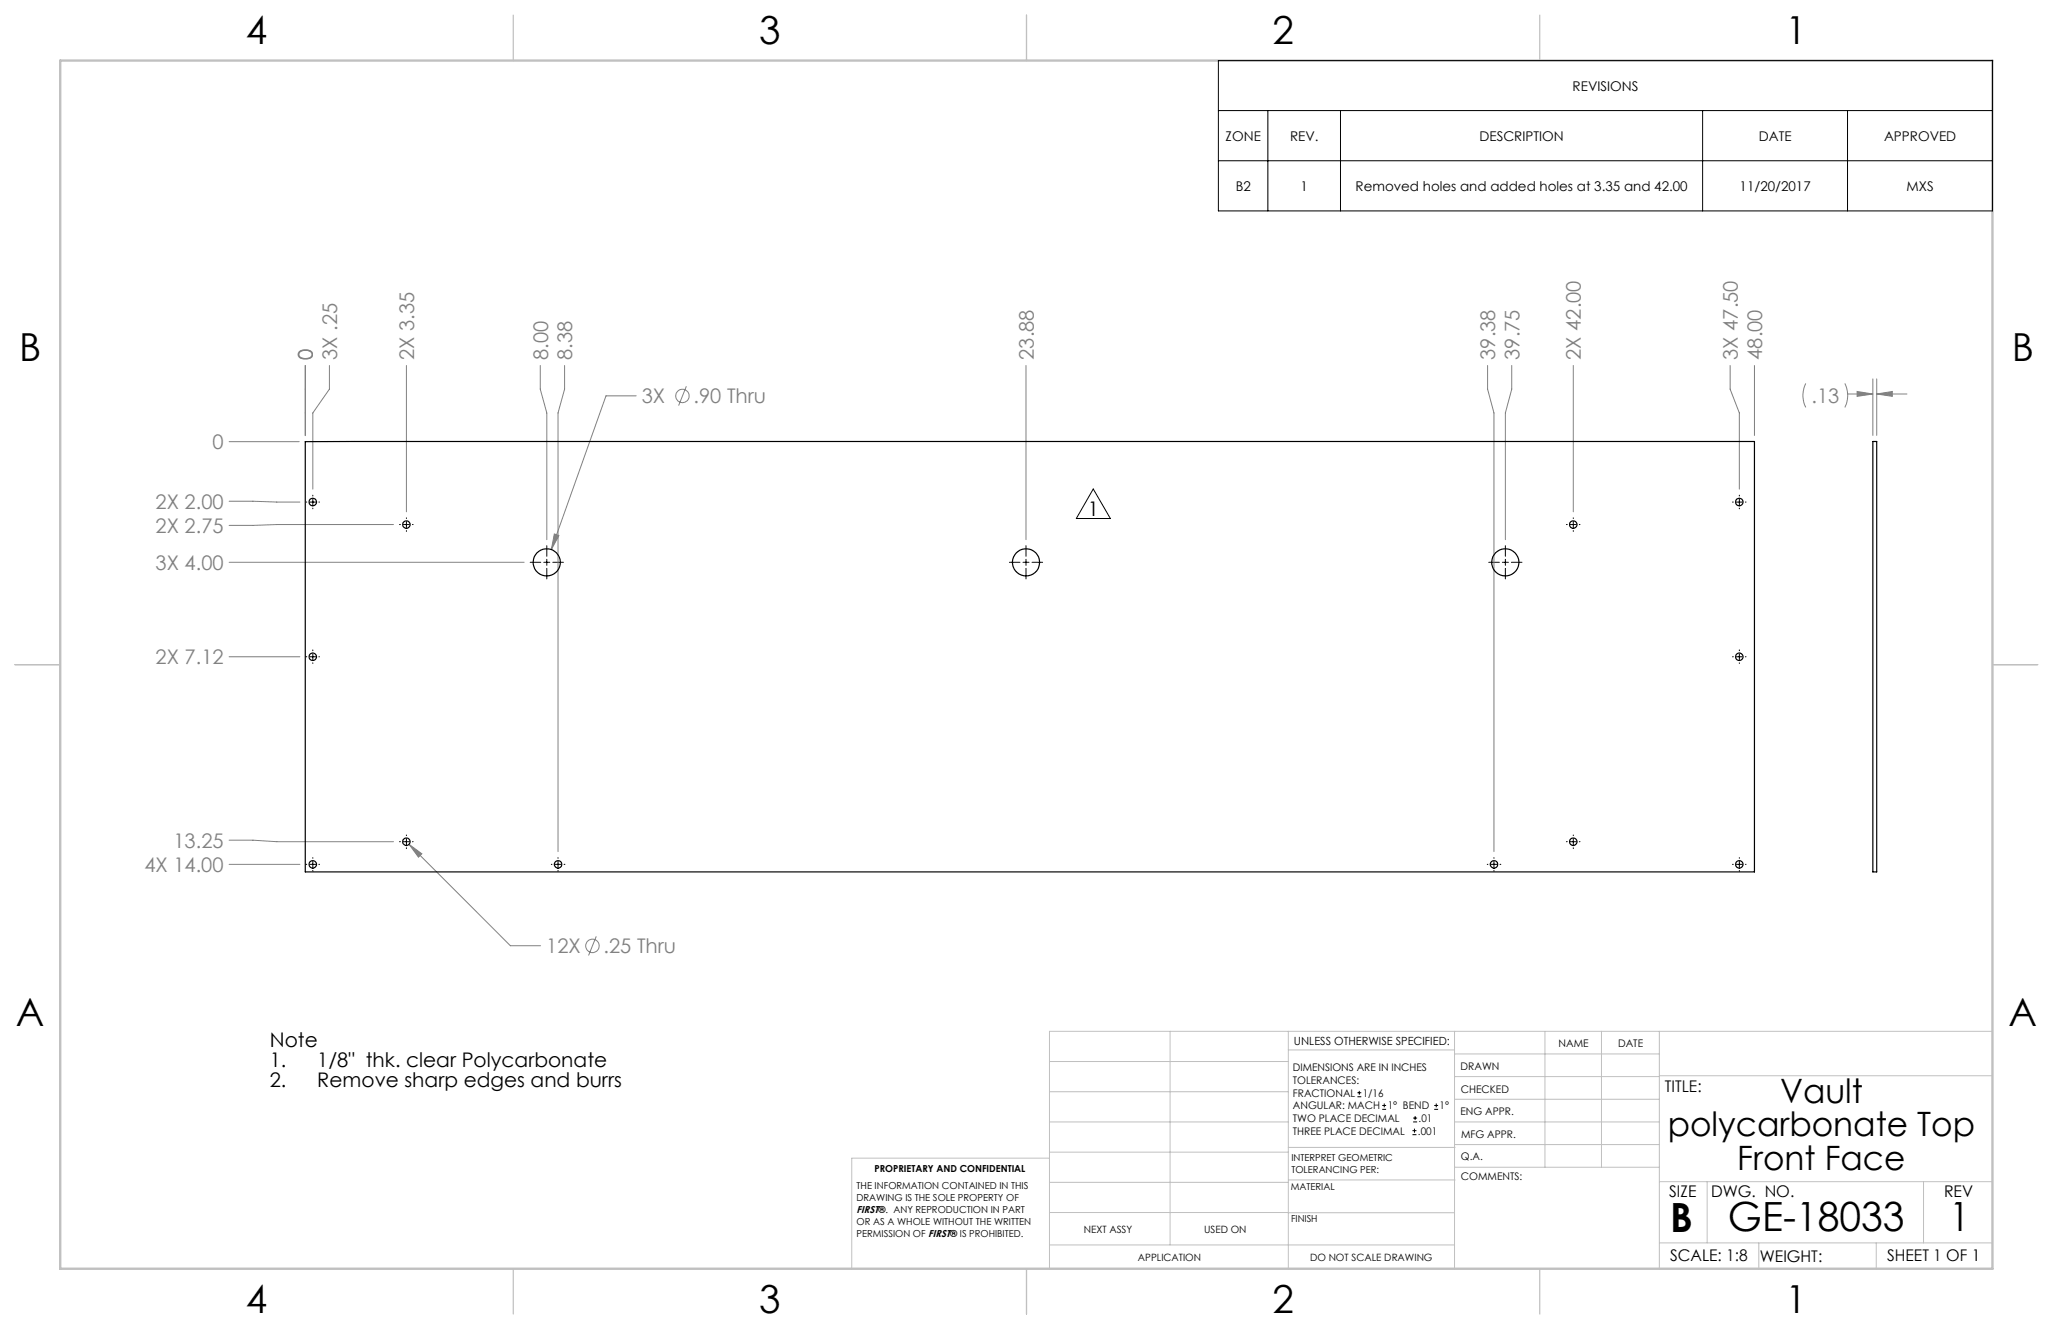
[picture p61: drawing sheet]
<svg xmlns="http://www.w3.org/2000/svg" width="432mm" height="279mm" viewBox="0 0 432 279" stroke-linecap="round" stroke-linejoin="round" font-family="sans-serif">
<defs><g id="words">
<g font-size="8.5">
<text x="351.3" y="259">B</text>
<text x="363.4" y="258.9">GE-18033</text>
<text x="410" y="258.9">1</text>
</g>
<g font-size="8.1">
<text x="51.7" y="9.3">4</text>
<text x="159.7" y="9.3">3</text>
<text x="267.6" y="9.3">2</text>
<text x="375.6" y="9.3">1</text>
<text x="4" y="76">B</text>
<text x="423.1" y="76">B</text>
<text x="3.3" y="215.7">A</text>
<text x="422.4" y="215.7">A</text>
<text x="51.7" y="276">4</text>
<text x="159.7" y="276">3</text>
<text x="267.6" y="276">2</text>
<text x="375.6" y="276">1</text>
</g>
<g font-size="7.1">
<text x="374.4" y="231.8">Vault</text>
<text x="350.8" y="238.9">polycarbonate Top</text>
<text x="365.4" y="246">Front Face</text>
</g>
<g font-size="4.2" fill="#808080">
<text x="65.8" y="75.6" transform="rotate(-90 65.8 75.6)">0</text>
<text x="70.9" y="75.6" transform="rotate(-90 70.9 75.6)">3X .25</text>
<text x="87.1" y="75.6" transform="rotate(-90 87.1 75.6)">2X 3.35</text>
<text x="115.3" y="75.6" transform="rotate(-90 115.3 75.6)">8.00</text>
<text x="120.4" y="75.6" transform="rotate(-90 120.4 75.6)">8.38</text>
<text x="217.4" y="75.6" transform="rotate(-90 217.4 75.6)">23.88</text>
<text x="314.5" y="75.6" transform="rotate(-90 314.5 75.6)">39.38</text>
<text x="319.6" y="75.6" transform="rotate(-90 319.6 75.6)">39.75</text>
<text x="332.5" y="75.6" transform="rotate(-90 332.5 75.6)">2X 42.00</text>
<text x="365.5" y="75.6" transform="rotate(-90 365.5 75.6)">3X 47.50</text>
<text x="370.6" y="75.6" transform="rotate(-90 370.6 75.6)">48.00</text>
<text x="135" y="84.8">3X</text>
<text x="145.9" y="84.8">.90 Thru</text>
<text x="381" y="84.7">.13</text>
<text x="44.7" y="94.4">0</text>
<text x="32.7" y="107">2X 2.00</text>
<text x="32.7" y="112">2X 2.75</text>
<text x="32.7" y="119.8">3X 4.00</text>
<text x="32.7" y="139.7">2X 7.12</text>
<text x="36.5" y="178.2">13.25</text>
<text x="30.4" y="183.3">4X 14.00</text>
<text x="114.9" y="200.4">12X</text>
<text x="127" y="200.4">.25 Thru</text>
</g>
<g font-size="4.2">
<text x="228.8" y="108.4">1</text>
<text x="56.7" y="220.1">Note</text>
<text x="56.7" y="224.3">1.</text>
<text x="66.7" y="224.3">1/8&quot; thk. clear Polycarbonate</text>
<text x="56.7" y="228.4">2.</text>
<text x="66.7" y="228.4">Remove sharp edges and burrs</text>
</g>
<g font-size="3.4">
<text x="350.2" y="229.5">TITLE:</text>
<text x="351.1" y="251.6">SIZE</text>
<text x="359.9" y="251.6">DWG. NO.</text>
<text x="408.9" y="251.7">REV</text>
<text x="351.2" y="265.2">SCALE: 1:8</text>
<text x="370.1" y="265.3">WEIGHT:</text>
<text x="396.9" y="265.2">SHEET 1 OF 1</text>
</g>
<g font-size="2.8">
<text x="330.8" y="19">REVISIONS</text>
<text x="257.8" y="29.6">ZONE</text>
<text x="271.3" y="29.6">REV.</text>
<text x="311.2" y="29.6">DESCRIPTION</text>
<text x="369.9" y="29.6">DATE</text>
<text x="396.3" y="29.6">APPROVED</text>
<text x="259.9" y="40.1">B2</text>
<text x="273.5" y="40.1">1</text>
<text x="285.1" y="40.1">Removed holes and added holes at 3.35 and 42.00</text>
<text x="365.9" y="40.1">11/20/2017</text>
<text x="401" y="40.1">MXS</text>
</g>
<text font-size="2.4" x="272.2" y="219.7">UNLESS OTHERWISE SPECIFIED:</text>
<g font-size="2.2">
<text x="327.8" y="220.1">NAME</text>
<text x="340.3" y="220.2">DATE</text>
<text x="271.9" y="225.3">DIMENSIONS ARE IN INCHES</text>
<text x="271.9" y="227.9">TOLERANCES:</text>
<text x="307.2" y="224.9">DRAWN</text>
<text x="271.9" y="230.6">FRACTIONAL</text>
<text x="271.9" y="233.2">ANGULAR: MACH</text>
<text x="286.6" y="230.6">1/16</text>
<text x="291.9" y="233.2">1° BEND</text>
<text x="302.8" y="233.2">1°</text>
<text x="307.3" y="229.8">CHECKED</text>
<text x="271.9" y="238.5">THREE PLACE DECIMAL</text>
<text x="271.9" y="235.9">TWO PLACE DECIMAL</text>
<text x="298.2" y="238.5">.001</text>
<text x="298.4" y="235.9">.01</text>
<text x="307.2" y="234.5">ENG APPR.</text>
<text x="307.3" y="239.2">MFG APPR.</text>
<text x="307.3" y="243.9">Q.A.</text>
<text x="307.3" y="248.1">COMMENTS:</text>
</g>
<g font-size="2.1">
<text x="180.2" y="255.1">FIRST®. ANY REPRODUCTION IN PART</text>
<text x="227.9" y="259.2">NEXT ASSY</text>
<text x="253.3" y="259.2">USED ON</text>
<text x="239.3" y="265">APPLICATION</text>
<text x="275.5" y="265.1">DO NOT SCALE DRAWING</text>
</g>
<g font-size="2">
<text x="271.6" y="244.1">INTERPRET GEOMETRIC</text>
<text x="180.2" y="250">THE INFORMATION CONTAINED IN THIS</text>
<text x="183.9" y="246.4">PROPRIETARY AND CONFIDENTIAL</text>
<text x="271.5" y="250.2">MATERIAL</text>
<text x="271.6" y="246.6">TOLERANCING PER:</text>
<text x="180.2" y="257.6">OR AS A WHOLE WITHOUT THE WRITTEN</text>
<text x="180.2" y="252.5">DRAWING IS THE SOLE PROPERTY OF</text>
<text x="271.5" y="257">FINISH</text>
<text x="180.2" y="260.1">PERMISSION OF FIRST® IS PROHIBITED.</text>
</g>
</g></defs>
<g fill="none" stroke="#c0c0c0" stroke-width=".21">
<path d="M246.1 216.8v44.9M271 216.8v49.9M305.9 216.8v49.9M324.9 216.8v28.6M336.8 216.8v28.6M349 216.8v49.9M419.1 216.8h-198.4v49.9M220.7 235.9h50.3M220.7 229.5h50.3M220.7 223.2h50.3M271 220.7h34.9M305.9 231.1h43.1"/>
<path d="M305.9 226.3h43.1M305.9 221.6h43.1M305.9 235.9h43.1M349 226.2h70.1M220.7 248.6h50.3M220.7 242.2h50.3M220.7 254.9h50.3M220.7 243.5h-41.6v23.2M271 255h34.9M271 248.1h35M271 241.2h35M305.9 240.6h43.1"/>
<path d="M306 245.4h43M349 248.4h70.1M359.1 248.4v12.9M404.6 248.4v12.9M220.7 261.7h85.2M349 261.3h70.1M369.9 261.3v5.4M394.6 261.3v5.4"/>
</g>
<path d="M108 3.2v9.5M215.9 3.2v9.5M323.8 3.2v9.5M3.1 139.7h9.6M419.1 139.7h9.5M108 266.7v9.6M215.9 266.7v9.6M323.8 266.7v9.6" fill="none" stroke="#c0c0c0" stroke-width=".25"/>
<path d="M12.7 12.7h406.4v254h-406.4z" fill="none" stroke="#c0c0c0" stroke-width=".5"/>
<g fill="none" stroke="#808080" stroke-width=".21">
<path d="M64.2 76.8v14.8M69.3 76.8v5l-3.5 5v16M85.5 76.8v30.8M113.6 76.8v5l1.4 5v26.7M118.7 76.8v5l-1.3 5v92.2M215.8 76.8v36.7M312.9 76.8v5l1.3 5v92.2M318 76.8v5l-1.4 5v26.7M330.9 76.8v30.8M363.9 76.8v5l1.9 5v16M369 76.8v14.7M393.9 79.7v11.8"/>
<path d="M394.7 79.7v11.8M48.2 92.9h14.7M133.8 83.2h-6.3l-11.5 32.3M144.4 81.2l-1.7 4.1M379.8 80.6a5.6 5.6 0 0 0 0 5.1M388 80.6a5.6 5.6 0 0 1 0 5.1M388.6 82.8h5.3M390.6 82.3l3.3 .5-3.3 .5zM394.7 82.8l3.3-.5v1zM394.7 82.8h6.4M48.2 105.4l14.9 .2M48.2 118.2h62"/>
<path d="M82.8 110.3h-24.6l-10 .2M116.6 112.3l.9 .3-1.5 2.9zM48.2 138.1h14.9M48.2 176.6h5l5 .4h24.6M86 177.5l2.7 2-.7 .7zM86 177.5l21.4 21.3h6.3M48.2 181.7h14.9M125.4 196.8l-1.6 4.1"/>
<circle cx="143.5" cy="83.2" r="1.41"/>
<circle cx="124.6" cy="198.9" r="1.42"/>
</g>
<g fill="none" stroke="#000" stroke-width=".21">
<path d="M256.3 12.7h162.8v31.6h-162.8zM256.3 23.2h162.8M256.3 33.8h162.8M266.7 23.2v21.1M281.9 23.2v21.1M358.1 23.2v21.1M388.6 23.2v21.1M64.3 105.6h.2M65.2 105.6h1.2M65.8 104.1v.2M65.8 104.9v1.3M65.8 106.8v.2"/>
<path d="M67.1 105.6h.1M84 110.3h.2M84.8 110.3h1.3M85.5 108.9v.1M85.5 109.6v1.3M85.5 111.5v.2M86.7 110.3h.2M111.5 118.2h2.2M114.4 118.2h1.2M115 114.7v2.2M115 117.6v1.3M115 119.5v2.2"/>
<path d="M116.3 118.2h2.2M212.3 118.2h2.2M215.2 118.2h1.2M215.8 114.7v2.2M215.8 117.6v1.3M215.8 119.5v2.2M217.1 118.2h2.2M229.9 102.8l3.6 6.2h-7.1zM313.1 118.2h2.2M316 118.2h1.3M316.6 114.7v2.2M316.6 117.6v1.3"/>
<path d="M316.6 119.5v2.2M317.9 118.2h2.2M329.5 110.3h.1M330.3 110.3h1.2M330.9 108.9v.1M330.9 109.6v1.3M330.9 111.5v.2M332.2 110.3h.1M364.4 105.6h.2M365.2 105.6h1.3M365.8 104.1v.2M365.8 104.9v1.3"/>
<path d="M365.8 106.8v.2M367.1 105.6h.1M64.3 138.1h.2M65.2 138.1h1.2M65.8 136.6v.2M65.8 137.4v1.3M65.8 139.3v.2M67.1 138.1h.1M364.4 138.1h.2M365.2 138.1h1.3M365.8 136.6v.2M365.8 137.4v1.3"/>
<path d="M365.8 139.3v.2M367.1 138.1h.1M84 177h.2M84.8 177h1.3M85.5 175.5v.2M85.5 176.3v1.3M85.5 178.2v.2M86.7 177h.2M329.5 177h.1M330.3 177h1.2M330.9 175.5v.2M330.9 176.3v1.3"/>
<path d="M330.9 178.2v.2M332.2 177h.1M64.3 181.7h.2M65.2 181.7h1.2M65.8 180.3v.1M65.8 181.1v1.3M65.8 183v.2M67.1 181.7h.1M116 181.7h.1M116.7 181.7h1.3M117.4 180.3v.1M117.4 181.1v1.3"/>
<path d="M117.4 183v.2M118.6 181.7h.2M312.8 181.7h.1M313.6 181.7h1.3M314.2 180.3v.1M314.2 181.1v1.3M314.2 183v.2M315.5 181.7h.2M364.4 181.7h.2M365.2 181.7h1.3M365.8 180.3v.1M365.8 181.1v1.3"/>
<path d="M365.8 183v.2M367.1 181.7h.1"/>
</g>
<path d="M116.6 112.3l-.6 3.2 1.5-2.9zM86 177.5l2 2.7 .7-.7zM394.7 82.8l3.3-.5v1zM390.6 82.3l3.3 .5-3.3 .5z" fill="#808080"/>
<g fill="none" stroke="#000" stroke-width=".25">
<path d="M64.2 92.9l304.8-.1v90.5h-304.8zM393.9 92.8h.8v90.5h-.8z"/>
<circle cx="65.8" cy="105.5" r=".8"/>
<circle cx="85.5" cy="110.3" r=".8"/>
<circle cx="115" cy="118.2" r="2.85"/>
<circle cx="215.8" cy="118.2" r="2.85"/>
<circle cx="316.6" cy="118.2" r="2.85"/>
<circle cx="330.9" cy="110.3" r=".8"/>
<circle cx="365.8" cy="105.5" r=".8"/>
<circle cx="65.8" cy="138.1" r=".79"/>
<circle cx="365.8" cy="138.1" r=".79"/>
<circle cx="85.5" cy="177" r=".8"/>
<circle cx="330.9" cy="177" r=".8"/>
<circle cx="65.8" cy="181.7" r=".8"/>
<circle cx="117.4" cy="181.7" r=".8"/>
<circle cx="314.2" cy="181.7" r=".8"/>
<circle cx="365.8" cy="181.7" r=".8"/>
</g>
<g fill="none" stroke="#000" stroke-width=".21">
<path d="M285.5 230.6h.8M285.5 229.7h.8M285.9 229.3v.9M290.7 233.2h.8M290.7 232.4h.8M291.1 232v.8M297.1 238.5h.8M297.1 237.7h.8M297.2 235.9h.9M297.2 235.1h.9M297.5 237.3v.8M297.6 234.6v.9"/>
<path d="M301.7 233.2h.8M301.7 232.4h.8M302.1 232v.8"/>
</g>
<use href="#words"/>
</svg>
